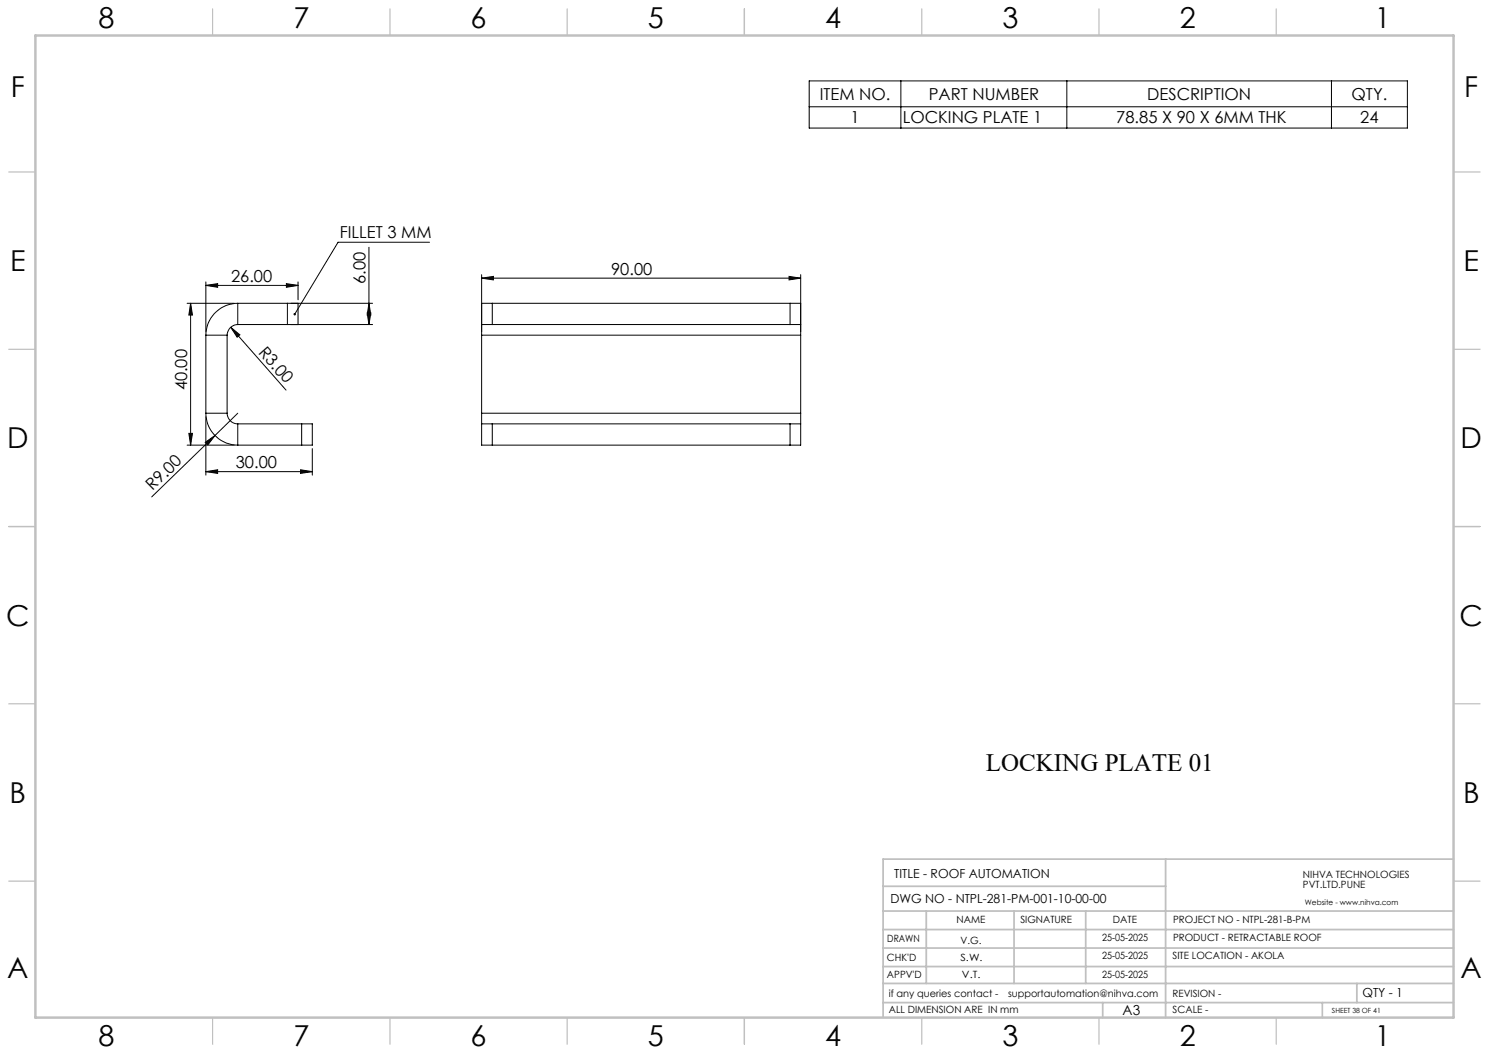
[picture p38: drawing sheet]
<svg xmlns="http://www.w3.org/2000/svg" width="420mm" height="297mm" viewBox="0 0 420 297" stroke-linecap="round" stroke-linejoin="round" font-family="sans-serif">
<defs><g id="words">
<g font-size="8.1">
<text x="27.8" y="8">8</text>
<text x="82.8" y="8">7</text>
<text x="132.8" y="8">6</text>
<text x="182.8" y="8">5</text>
<text x="232.8" y="8">4</text>
<text x="282.8" y="8">3</text>
<text x="332.8" y="8">2</text>
<text x="387.8" y="8">1</text>
<text x="3" y="27.2">F</text>
<text x="413" y="27.2">F</text>
<text x="2.8" y="76.5">E</text>
<text x="412.8" y="76.5">E</text>
<text x="2" y="126.5">D</text>
<text x="412" y="126.5">D</text>
<text x="1.7" y="176.5">C</text>
<text x="411.7" y="176.5">C</text>
<text x="2.7" y="226.5">B</text>
<text x="412.7" y="226.5">B</text>
<text x="2" y="275.7">A</text>
<text x="412" y="275.7">A</text>
<text x="27.8" y="295">8</text>
<text x="82.8" y="295">7</text>
<text x="132.8" y="295">6</text>
<text x="182.8" y="295">5</text>
<text x="232.8" y="295">4</text>
<text x="282.8" y="295">3</text>
<text x="332.8" y="295">2</text>
<text x="387.8" y="295">1</text>
</g>
<text font-size="7.1" x="278.1" y="217.6">LOCKING PLATE 01</text>
<g font-size="4.7">
<text x="231.2" y="28.1">ITEM NO.</text>
<text x="262" y="28.1">PART NUMBER</text>
<text x="323.6" y="28.1">DESCRIPTION</text>
<text x="381.2" y="28.1">QTY.</text>
<text x="239.9" y="34.8">1</text>
<text x="254.6" y="34.8">LOCKING PLATE 1</text>
<text x="314.9" y="34.8">78.85 X 90 X 6MM THK</text>
<text x="383.7" y="34.8">24</text>
<text x="95.9" y="67.2">FILLET 3 MM</text>
<text x="172.4" y="77.4">90.00</text>
<text x="65.2" y="79.5">26.00</text>
<text x="103.1" y="80.1" transform="rotate(-90 103.1 80.1)">6.00</text>
<text x="72.7" y="99.5" transform="rotate(49 72.7 99.5)">R3.00</text>
<text x="52.8" y="110.1" transform="rotate(-90 52.8 110.1)">40.00</text>
<text x="66.5" y="132">30.00</text>
<text x="43.1" y="138.5" transform="rotate(-44 43.1 138.5)">R9.00</text>
</g>
<text font-size="3.9" x="316.7" y="286.4">A3</text>
<g font-size="3.5">
<text x="252.2" y="247.7">TITLE - ROOF AUTOMATION</text>
<text x="251.2" y="254.8">DWG NO - NTPL-281-PM-001-10-00-00</text>
<text x="384.3" y="281.1">QTY - 1</text>
</g>
<g font-size="2.8">
<text x="367.5" y="247.7">NIHVA TECHNOLOGIES</text>
<text x="367.5" y="250.5">PVT.LTD.PUNE</text>
<text x="269.8" y="260.4">NAME</text>
<text x="287.8" y="260.4">SIGNATURE</text>
<text x="313.9" y="260.5">DATE</text>
<text x="330.9" y="260.5">PROJECT NO - NTPL-281-B-PM</text>
<text x="250.3" y="265.7">DRAWN</text>
<text x="270.9" y="266.1">V.G.</text>
<text x="310.9" y="265.5">25-05-2025</text>
<text x="330.9" y="265.5">PRODUCT - RETRACTABLE ROOF</text>
<text x="250.2" y="271.1">CHK'D</text>
<text x="250.2" y="275.8">APPV'D</text>
<text x="270.9" y="271.1">S.W.</text>
<text x="271.3" y="275.8">V.T.</text>
<text x="310.9" y="270.6">25-05-2025</text>
<text x="310.9" y="275.8">25-05-2025</text>
<text x="330.7" y="270.6">SITE LOCATION - AKOLA</text>
<text x="250.7" y="281.1">if any queries contact -</text>
<text x="284.3" y="281.1">supportautomation@nihva.com</text>
<text x="330.7" y="281.1">REVISION -</text>
<text x="250.7" y="285.6">ALL DIMENSION ARE IN mm</text>
<text x="330.7" y="285.6">SCALE -</text>
</g>
<text font-size="2.1" x="368.1" y="255.1">Website - www.nihva.com</text>
<text font-size="2" x="375.7" y="285.6">SHEET 38 OF 41</text>
</g></defs>
<g fill="none" stroke="#000" stroke-width=".28">
<path d="M228.2 22.8h168.8v13.3h-168.8zM228.2 30.1h168.8M254.1 22.8v13.3M300.9 22.8v13.3M375.6 22.8v13.3M58.1 79.5v14.1M84.1 79.5v5.1M104.1 69.7v21.8M121.1 68.3h-25.7l-12.3 20.3M135.9 78.5l3.3-.5v.9zM135.9 77.5v16.1M135.9 78.5h89.9"/>
<path d="M222.6 78l3.2 .5-3.2 .4zM225.8 77.5v16.1M52.8 85.5h13.3M53.8 85.5l.5 3.4h-1zM53.8 85.5v40.1M58.1 80.5l3.3-.5v1zM58.1 80.5h26M58.1 94.5h6M58.1 94.5v22.1M64.1 94.5v22.1M65.1 92.3l2.6 2.1-.8 .7zM65.1 92.3l15.6 17.7"/>
<path d="M67.1 91.5a3 3 0 0 0-3 3M67.1 85.5a9.1 9.1 0 0 0-9 9M67.1 85.5v6M67.1 85.5h14M67.1 91.5h14M80.8 80l3.3 .5-3.3 .5zM81.1 85.5h3v6h-3M81.1 85.5v6M82.1 85.5h23M82.1 91.5h23M103.6 88.3h1l-.5 3.2zM104.1 85.5l.5 3.4h-1z"/>
<path d="M135.9 85.5h3M135.9 94.5h89.9M135.9 94.5v22.1M138.9 91.5h-3v3M138.9 85.5h83.9M138.9 91.5h83.9M138.9 85.5v6M222.8 85.5h3M222.8 91.5h3v3M222.8 85.5v6M225.8 94.5v22.1M58.1 117.5v16.5"/>
<path d="M58.1 116.6a9 9 0 0 0 9 9M58.1 116.6h6M64.1 116.6a3 3 0 0 0 3 3M67.1 116.6l-6.5 6.2M67.1 119.6v6M67.1 119.6h18M85.1 119.6h3v6h-3M85.1 119.6v6M135.9 119.6h3M135.9 119.6v6h3M135.9 116.6v3M135.9 116.6h89.9"/>
<path d="M138.9 119.6h83.9M138.9 119.6v6M222.8 119.6h3M222.8 119.6v6M225.8 119.6v6h-3M225.8 116.6v3M52.8 125.6h13.3M53.3 122.2h1l-.5 3.4zM57.9 124.8l2.7-2-2 2.7zM58.1 133l3.3-.5v1zM58.1 133h30M60.6 122.8l-17.8 17.4"/>
<path d="M67.1 125.6h18M84.8 132.5l3.3 .5-3.3 .5zM88.1 126.5v7.5M138.9 125.6h83.9"/>
</g>
<g fill="none" stroke="#c0c0c0" stroke-width=".35">
<path d="M60 2.5v7.5M110 2.5v7.5M160 2.5v7.5M210 2.5v7.5M260 2.5v7.5M310 2.5v7.5M360 2.5v7.5M2.5 48.5h7.5M410 48.5h7.5M2.5 98.5h7.5M410 98.5h7.5M2.5 148.5h7.5"/>
<path d="M410 148.5h7.5M2.5 198.5h7.5M410 198.5h7.5M2.5 248.5h7.5M410 248.5h7.5M60 287v7.5M110 287v7.5M160 287v7.5M210 287v7.5M260 287v7.5M310 287v7.5M360 287v7.5"/>
</g>
<g fill="none" stroke="#c0c0c0" stroke-width=".5">
<path d="M249.1 257h160.9M249.1 250h79.7M261.3 257v20.4M286 257v20.4M306.2 257v20.4M328.8 242.3v44.7M410 242.3h-160.9v44.7M249.1 272.6h160.9M249.1 267.4h160.9M249.1 262.2h160.9M249.1 277.4h160.9M382.7 277.4v5.4"/>
<path d="M249.1 282.8h160.9M311 282.8v4.2M373 282.8v4.2"/>
</g>
<path d="M10 10h400v277h-400z" fill="none" stroke="#c0c0c0" stroke-width=".7"/>
<g fill="#000">
<path d="M65.1 92.3l2.6 2.1-.8 .7zM57.9 124.8l2.7-2-2 2.7z"/>
<path d="M53.3 122.2h1l-.5 3.4zM53.8 85.5l.5 3.4h-1zM103.6 88.3h1l-.5 3.2zM104.1 85.5l.5 3.4h-1z"/>
<path d="M58.1 133l3.3-.5v1zM84.8 132.5l3.3 .5-3.3 .5zM58.1 80.5l3.3-.5v1zM80.8 80l3.3 .5-3.3 .5zM82.9 88.4v.5l.2-.3-.2 .3a.35 .35 0 0 0 .5-.1 .35 .35 0 0 0-.1-.4 .35 .35 0 0 0-.4 0zM135.9 78.5l3.3-.5v.9zM222.6 78l3.2 .5-3.2 .4z"/>
</g>
<use href="#words"/>
</svg>
